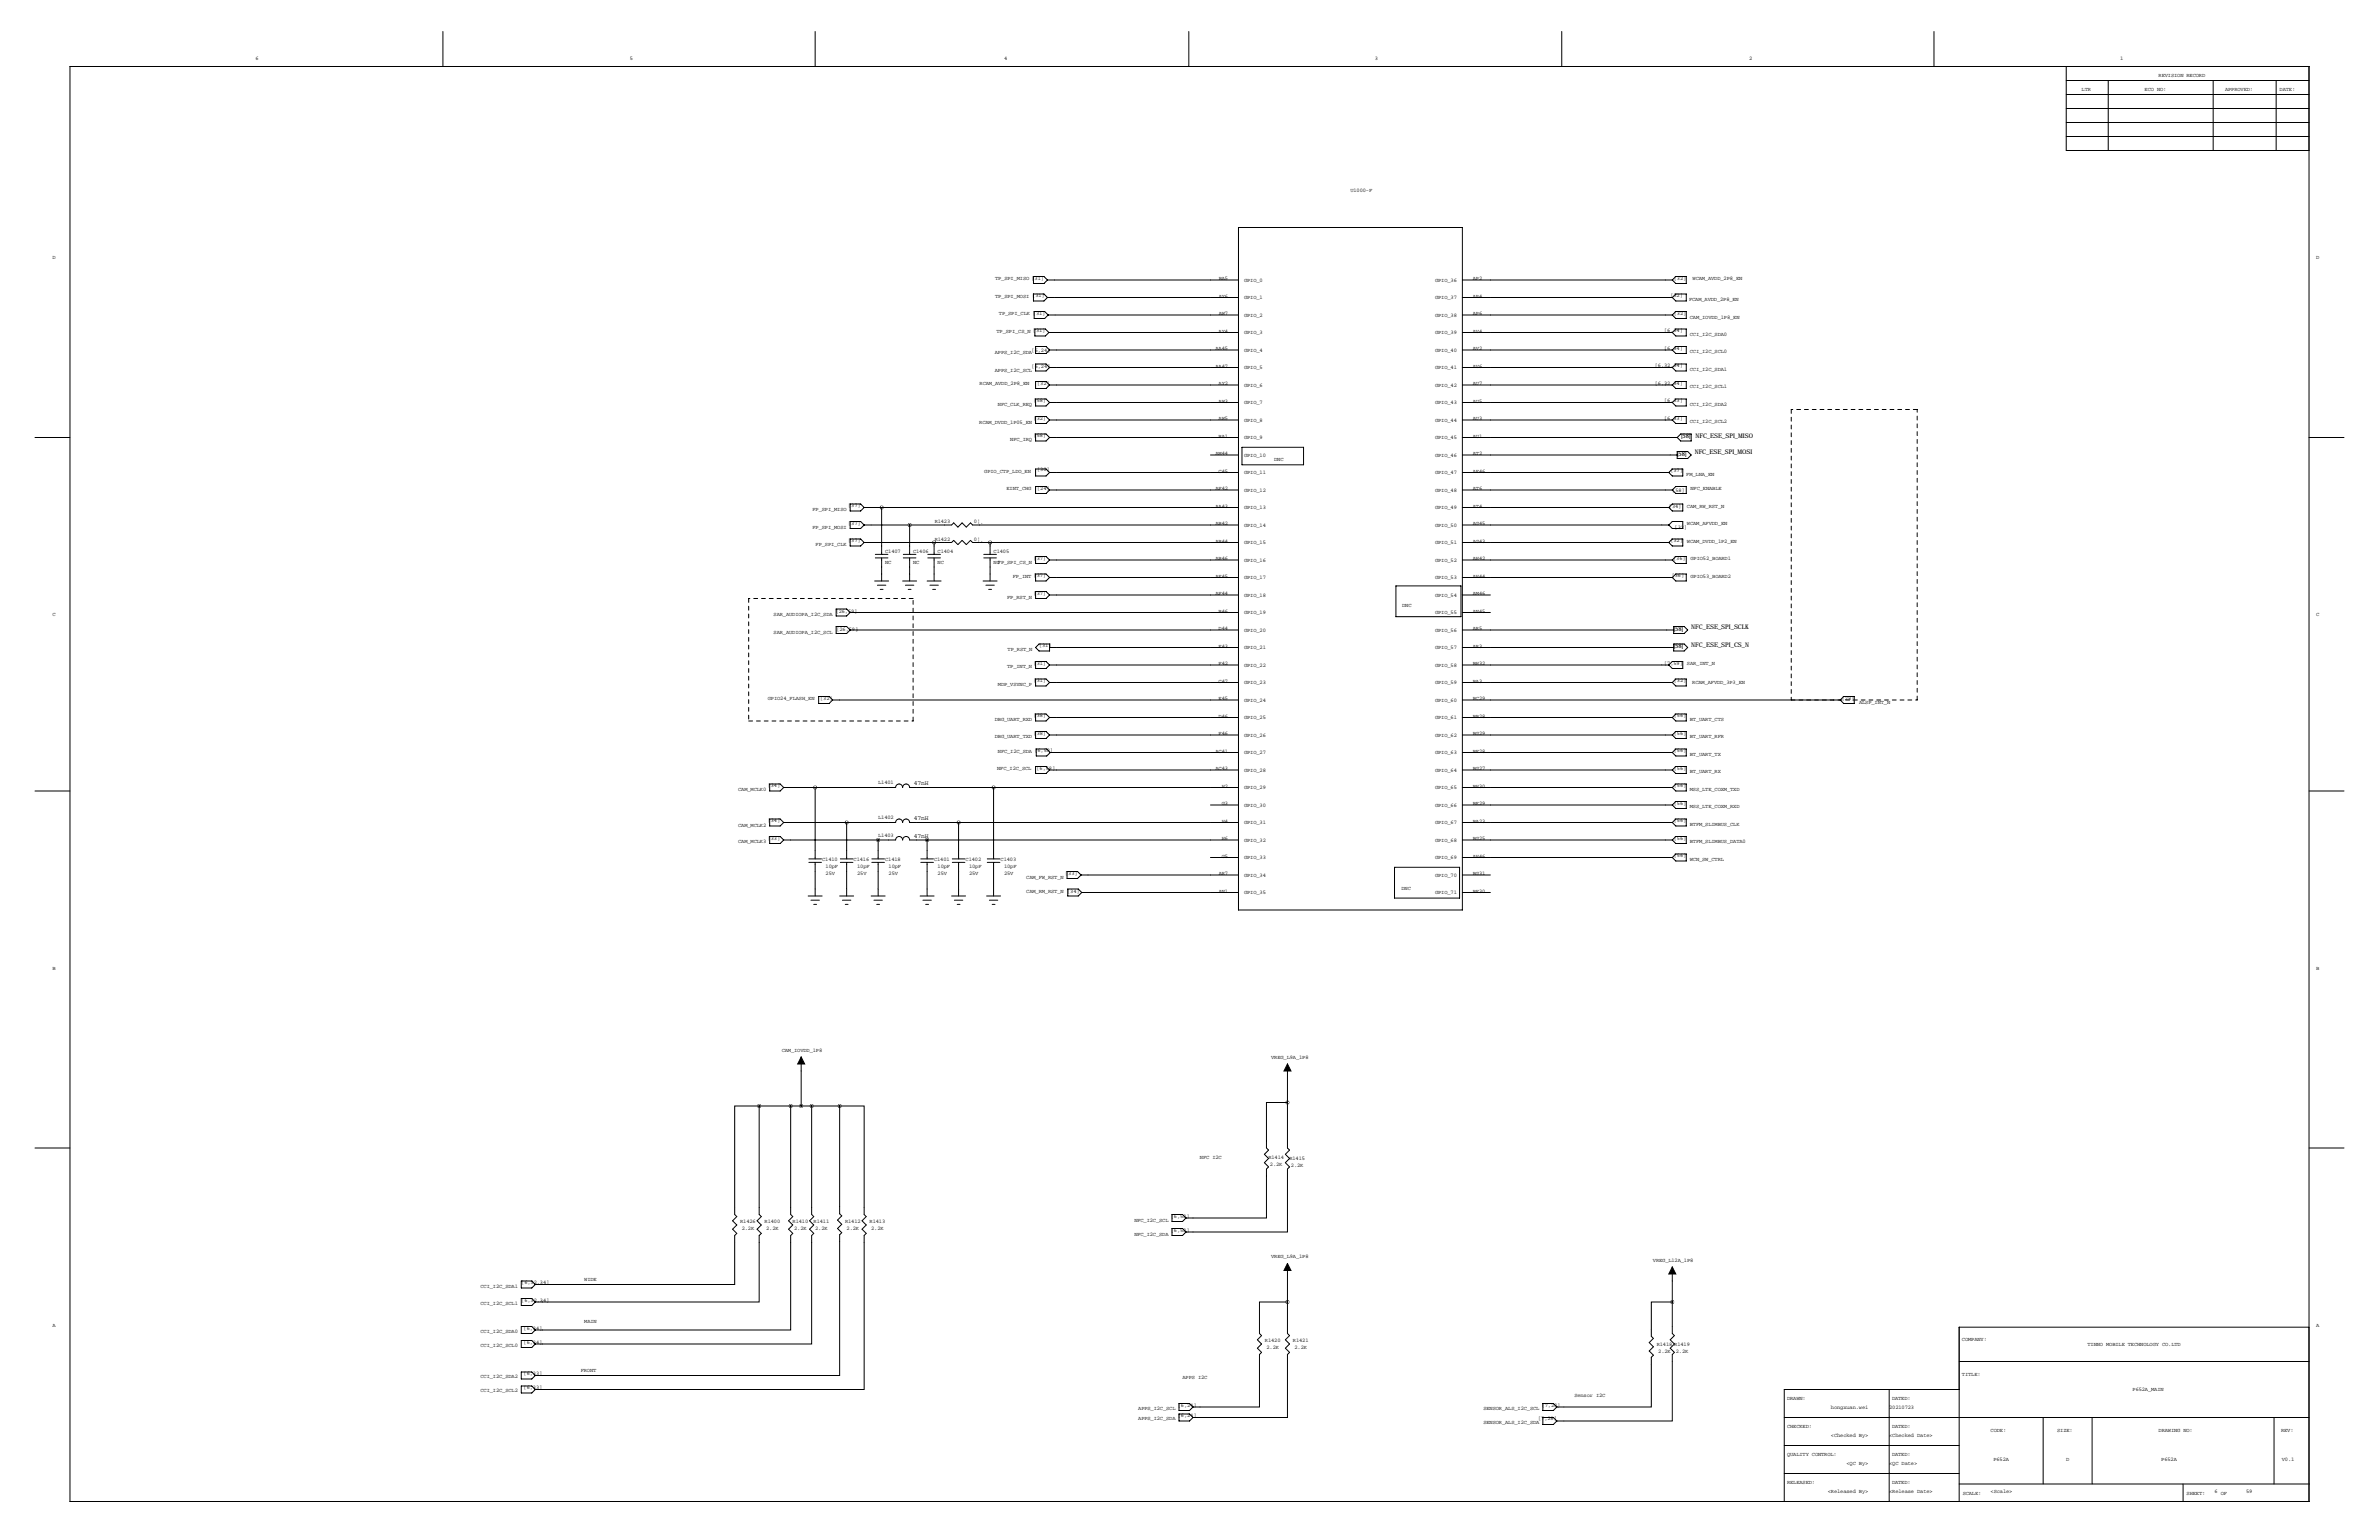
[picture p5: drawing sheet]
<svg xmlns="http://www.w3.org/2000/svg" width="864mm" height="559mm" viewBox="0 0 864 559" stroke-linecap="round" stroke-linejoin="round" font-family="sans-serif">
<defs><g id="words">
<g font-size="2.3">
<text x="610.2" y="158.8">[58]</text>
<text x="615.4" y="158.8">NFC_ESE_SPI_MISO</text>
<text x="608.8" y="165.4">[58]</text>
<text x="615.2" y="164.8">NFC_ESE_SPI_MOSI</text>
<text x="607.6" y="228.9">[58]</text>
<text x="613.9" y="228.3">NFC_ESE_SPI_SCLK</text>
<text x="607.6" y="235.2">[58]</text>
<text x="613.9" y="234.7">NFC_ESE_SPI_CS_N</text>
<text x="331.7" y="285">47nH</text>
<text x="331.7" y="297.7">47nH</text>
<text x="331.7" y="304">47nH</text>
</g>
<g font-size="2">
<text x="92.7" y="21.6">6</text>
<text x="228.6" y="21.6">5</text>
<text x="364.5" y="21.6">4</text>
<text x="499.1" y="21.6">3</text>
<text x="635" y="21.6">2</text>
<text x="769.6" y="21.6">1</text>
<text x="783.6" y="27.9">REVISION RECORD</text>
<text x="755.6" y="33">LTR</text>
<text x="778.5" y="33">ECO NO:</text>
<text x="807.7" y="33">APPROVED:</text>
<text x="827.5" y="33">DATE:</text>
<text x="490.2" y="69.8">U1000-F</text>
<text x="19" y="94">D</text>
<text x="840.7" y="94">D</text>
<text x="361.2" y="101.6">TP_SPI_MISO [31]</text>
<text x="442.4" y="101.6">BA5</text>
<text x="534.7" y="101.6">AP2</text>
<text x="607.6" y="101.4">[32]</text>
<text x="614.4" y="101.4">WCAM_AVDD_2P8_EN</text>
<text x="361.2" y="108">TP_SPI_MOSI [31]</text>
<text x="442.4" y="107.9">AY6</text>
<text x="451.6" y="102.2">GPIO_0</text>
<text x="520.9" y="102.2">GPIO_36</text>
<text x="534.7" y="107.9">AP4</text>
<text x="606.4" y="107.8">[32]</text>
<text x="451.6" y="108.5">GPIO_1</text>
<text x="520.9" y="108.5">GPIO_37</text>
<text x="613.1" y="109.2">FCAM_AVDD_2P8_EN</text>
<text x="362.6" y="114.3">TP_SPI_CLK [31]</text>
<text x="442.4" y="114.3">AW7</text>
<text x="451.6" y="114.9">GPIO_2</text>
<text x="520.9" y="114.9">GPIO_38</text>
<text x="534.7" y="114.3">AP6</text>
<text x="607.6" y="114.1">[32]</text>
<text x="613.4" y="115.6">CAM_IOVDD_1P8_EN</text>
<text x="361.7" y="120.7">TP_SPI_CS_N [31]</text>
<text x="442.4" y="120.6">AY4</text>
<text x="451.6" y="121.2">GPIO_3</text>
<text x="520.9" y="121.2">GPIO_39</text>
<text x="534.7" y="120.6">AV4</text>
<text x="604.1" y="120.5">[6,34]</text>
<text x="613.4" y="121.9">CCI_I2C_SDA0</text>
<text x="361.1" y="128.5">APPS_I2C_SDA</text>
<text x="374.5" y="127.6">[6,24]</text>
<text x="441.3" y="127">AA45</text>
<text x="451.6" y="127.6">GPIO_4</text>
<text x="520.9" y="127.6">GPIO_40</text>
<text x="534.7" y="127">AV2</text>
<text x="604.1" y="126.8">[6,34]</text>
<text x="613.4" y="128.3">CCI_I2C_SCL0</text>
<text x="361.1" y="134.9">APPS_I2C_SCL</text>
<text x="374.5" y="133.4">[6,24]</text>
<text x="441.3" y="133.3">AA47</text>
<text x="451.6" y="133.9">GPIO_5</text>
<text x="520.9" y="133.9">GPIO_41</text>
<text x="534.7" y="133.3">AV6</text>
<text x="600.7" y="133.2">[6,32,34]</text>
<text x="613.4" y="134.6">CCI_I2C_SDA1</text>
<text x="355.6" y="139.5">RCAM_AVDD_2P8_EN</text>
<text x="376.5" y="139.5">[32]</text>
<text x="442.4" y="139.7">AY2</text>
<text x="451.6" y="140.3">GPIO_6</text>
<text x="520.9" y="140.3">GPIO_42</text>
<text x="534.7" y="139.7">AU7</text>
<text x="600.7" y="139.5">[6,32,34]</text>
<text x="613.4" y="141">CCI_I2C_SCL1</text>
<text x="362.2" y="147.3">NFC_CLK_REQ</text>
<text x="375.2" y="145.9">[58]</text>
<text x="442.4" y="146.1">AW3</text>
<text x="451.6" y="146.6">GPIO_7</text>
<text x="520.9" y="146.6">GPIO_43</text>
<text x="534.7" y="146.1">AU5</text>
<text x="604.1" y="145.9">[6,33]</text>
<text x="613.4" y="147.3">CCI_I2C_SDA2</text>
<text x="355.5" y="153.7">RCAM_DVDD_1P05_EN</text>
<text x="375.2" y="152.2">[32]</text>
<text x="442.4" y="152.4">AW5</text>
<text x="451.6" y="153">GPIO_8</text>
<text x="520.9" y="153">GPIO_44</text>
<text x="534.7" y="152.4">AU3</text>
<text x="604.1" y="152.2">[6,33]</text>
<text x="613.4" y="153.7">CCI_I2C_SCL2</text>
<text x="366.8" y="160">NFC_IRQ</text>
<text x="375.2" y="158.6">[58]</text>
<text x="442.4" y="158.8">BA1</text>
<text x="451.6" y="159.3">GPIO_9</text>
<text x="520.9" y="159.3">GPIO_45</text>
<text x="534.7" y="158.8">AU1</text>
<text x="441.3" y="165.1">AM44</text>
<text x="451.6" y="165.7">GPIO_10</text>
<text x="462.5" y="167.1">DNC</text>
<text x="520.9" y="165.7">GPIO_46</text>
<text x="534.7" y="165.1">AT2</text>
<text x="357.3" y="171.7">GPIO_CTP_LDO_EN</text>
<text x="376.5" y="171">[30]</text>
<text x="442.4" y="171.4">C45</text>
<text x="451.6" y="172">GPIO_11</text>
<text x="520.9" y="172">GPIO_47</text>
<text x="534.7" y="171.4">AF46</text>
<text x="606.4" y="171.3">[37]</text>
<text x="612.2" y="172.7">FM_LNA_EN</text>
<text x="365.4" y="177.8">EINT_CHG</text>
<text x="376.5" y="177.6">[24]</text>
<text x="441.3" y="177.8">AF42</text>
<text x="451.6" y="178.4">GPIO_12</text>
<text x="520.9" y="178.4">GPIO_48</text>
<text x="534.7" y="177.8">AT6</text>
<text x="607.1" y="178.6">[58]</text>
<text x="613.7" y="177.8">NFC_ENABLE</text>
<text x="294.9" y="185.4">FP_SPI_MISO</text>
<text x="307.9" y="184">[37]</text>
<text x="441.3" y="184.1">AA43</text>
<text x="451.6" y="184.7">GPIO_13</text>
<text x="520.9" y="184.7">GPIO_49</text>
<text x="534.7" y="184.1">AT4</text>
<text x="605.9" y="184.2">[34]</text>
<text x="612.4" y="184.2">CAM_RW_RST_N</text>
<text x="294.9" y="191.8">FP_SPI_MOSI</text>
<text x="307.9" y="190.3">[37]</text>
<text x="339.3" y="189.8">R1423</text>
<text x="353.6" y="189.8">0¦¸</text>
<text x="441.3" y="190.5">AB42</text>
<text x="451.6" y="191.1">GPIO_14</text>
<text x="520.9" y="191.1">GPIO_50</text>
<text x="534.7" y="190.5">AG45</text>
<text x="612.4" y="190.5">WCAM_AFVDD_EN</text>
<text x="307.9" y="196.7">[37]</text>
<text x="339.3" y="196.1">R1422</text>
<text x="353.6" y="196.1">0¦¸</text>
<text x="441.3" y="196.8">AB44</text>
<text x="451.6" y="197.4">GPIO_15</text>
<text x="520.9" y="197.4">GPIO_51</text>
<text x="534.7" y="196.8">AG43</text>
<text x="606.4" y="196.7">[32]</text>
<text x="607.9" y="192.1">[32]</text>
<text x="612.4" y="196.9">WCAM_DVDD_1P2_EN</text>
<text x="296.1" y="198.1">FP_SPI_CLK</text>
<text x="321.3" y="200.7">C1407</text>
<text x="331.5" y="200.7">C1406</text>
<text x="340.4" y="200.7">C1404</text>
<text x="360.7" y="200.7">C1405</text>
<text x="375.2" y="203">[37]</text>
<text x="441.3" y="203.2">AB46</text>
<text x="451.6" y="203.8">GPIO_16</text>
<text x="520.9" y="203.8">GPIO_52</text>
<text x="534.7" y="203.2">AH42</text>
<text x="607.4" y="203.3">[36]</text>
<text x="613.7" y="203.2">GPIO52_BOARD1</text>
<text x="321.3" y="204.5">NC</text>
<text x="331.5" y="204.5">NC</text>
<text x="340.4" y="204.5">NC</text>
<text x="360.7" y="204.5">NCFP_SPI_CS_N</text>
<text x="367.6" y="209.6">FP_INT [37]</text>
<text x="441.3" y="209.6">AE45</text>
<text x="534.7" y="209.6">AH44</text>
<text x="606.9" y="209.4">[36]</text>
<text x="613.7" y="209.6">GPIO53_BOARD2</text>
<text x="375.2" y="215.7">[37]</text>
<text x="441.3" y="215.9">AF44</text>
<text x="451.6" y="210.1">GPIO_17</text>
<text x="520.9" y="210.1">GPIO_53</text>
<text x="534.7" y="215.9">AM46</text>
<text x="365.6" y="217.2">FP_RST_N</text>
<text x="451.6" y="216.5">GPIO_18</text>
<text x="509" y="220.2">DNC</text>
<text x="520.9" y="216.5">GPIO_54</text>
<text x="19" y="223.5">C</text>
<text x="280.8" y="223.5">SAR_AUDIOPA_I2C_SDA</text>
<text x="303.4" y="222.3">[26,59]</text>
<text x="442.4" y="222.2">B46</text>
<text x="451.6" y="222.8">GPIO_19</text>
<text x="520.9" y="222.8">GPIO_55</text>
<text x="534.7" y="222.2">AN45</text>
<text x="840.7" y="223.5">C</text>
<text x="280.8" y="229.9">SAR_AUDIOPA_I2C_SCL</text>
<text x="303.6" y="228.9">[26,59]</text>
<text x="442.4" y="228.6">D44</text>
<text x="451.6" y="229.2">GPIO_20</text>
<text x="520.9" y="229.2">GPIO_56</text>
<text x="534.7" y="228.6">AR5</text>
<text x="365.8" y="236.2">TP_RST_N</text>
<text x="377.2" y="234.8">[31]</text>
<text x="442.4" y="234.9">E43</text>
<text x="451.6" y="235.5">GPIO_21</text>
<text x="520.9" y="235.5">GPIO_57</text>
<text x="534.7" y="234.9">AR3</text>
<text x="365.6" y="242.6">TP_INT_N</text>
<text x="375.2" y="241.1">[31]</text>
<text x="442.4" y="241.3">F42</text>
<text x="451.6" y="241.9">GPIO_22</text>
<text x="520.9" y="241.9">GPIO_58</text>
<text x="534.7" y="241.3">BH32</text>
<text x="604.1" y="241.1">[7,59]</text>
<text x="612.4" y="241.3">SAR_INT_N</text>
<text x="362.2" y="248.9">MDP_VSYNC_P</text>
<text x="375.2" y="247.5">[31]</text>
<text x="442.4" y="247.6">C47</text>
<text x="451.6" y="248.2">GPIO_23</text>
<text x="520.9" y="248.2">GPIO_59</text>
<text x="534.7" y="247.6">BA3</text>
<text x="607.6" y="247.5">[32]</text>
<text x="614.3" y="248.2">RCAM_AFVDD_3P3_EN</text>
<text x="278.7" y="254">GPIO24_FLASH_EN</text>
<text x="297.7" y="253.8">[32]</text>
<text x="442.4" y="254">E45</text>
<text x="451.6" y="254.6">GPIO_24</text>
<text x="520.9" y="254.6">GPIO_60</text>
<text x="534.7" y="254">BC29</text>
<text x="668.6" y="253.8">[28]</text>
<text x="674.9" y="255.3">ALSP_INT_N</text>
<text x="361.1" y="261.6">DBG_UART_RXD</text>
<text x="375.2" y="260.2">[38]</text>
<text x="442.4" y="260.3">D46</text>
<text x="451.6" y="260.9">GPIO_25</text>
<text x="520.9" y="260.9">GPIO_61</text>
<text x="534.7" y="260.3">BB28</text>
<text x="607.6" y="260.2">[56]</text>
<text x="613.4" y="261.6">BT_UART_CTS</text>
<text x="361.1" y="268">DBG_UART_TXD</text>
<text x="375.2" y="266.5">[38]</text>
<text x="442.4" y="266.7">F46</text>
<text x="451.6" y="267.3">GPIO_26</text>
<text x="520.9" y="267.3">GPIO_62</text>
<text x="534.7" y="266.7">BG29</text>
<text x="607.6" y="266.5">[56]</text>
<text x="613.4" y="268">BT_UART_RFR</text>
<text x="362.2" y="273.1">NFC_I2C_SDA [6,58]</text>
<text x="441.3" y="273">AC41</text>
<text x="451.6" y="273.6">GPIO_27</text>
<text x="520.9" y="273.6">GPIO_63</text>
<text x="534.7" y="273">BF28</text>
<text x="607.6" y="272.9">[56]</text>
<text x="613.4" y="274.3">BT_UART_TX</text>
<text x="362" y="279.4">NFC_I2C_SCL</text>
<text x="376.3" y="279.2">[6,58]</text>
<text x="441.3" y="279.4">AC43</text>
<text x="451.6" y="280">GPIO_28</text>
<text x="520.9" y="280">GPIO_64</text>
<text x="534.7" y="279.4">BG27</text>
<text x="607.6" y="279.2">[56]</text>
<text x="613.4" y="280.7">BT_UART_RX</text>
<text x="268" y="287">CAM_MCLK0</text>
<text x="278.7" y="285.6">[34]</text>
<text x="318.8" y="284.5">L1401</text>
<text x="443.5" y="285.8">H2</text>
<text x="451.6" y="286.3">GPIO_29</text>
<text x="520.9" y="286.3">GPIO_65</text>
<text x="534.7" y="285.8">BH30</text>
<text x="607.6" y="285.6">[56]</text>
<text x="613.4" y="287">MSS_LTE_COXM_TXD</text>
<text x="443.5" y="292.1">G3</text>
<text x="451.6" y="292.7">GPIO_30</text>
<text x="520.9" y="292.7">GPIO_66</text>
<text x="534.7" y="292.1">BE29</text>
<text x="607.6" y="291.9">[56]</text>
<text x="613.4" y="293.4">MSS_LTE_COXM_RXD</text>
<text x="268" y="300">CAM_MCLK2</text>
<text x="278.7" y="298.3">[34]</text>
<text x="318.8" y="297.2">L1402</text>
<text x="443.5" y="298.4">H4</text>
<text x="451.6" y="299">GPIO_31</text>
<text x="520.9" y="299">GPIO_67</text>
<text x="534.7" y="298.4">BA23</text>
<text x="607.6" y="298.3">[56]</text>
<text x="613.4" y="299.7">BTFM_SLIMBUS_CLK</text>
<text x="278.7" y="304.6">[33]</text>
<text x="318.8" y="303.5">L1403</text>
<text x="443.5" y="304.8">H6</text>
<text x="451.6" y="305.4">GPIO_32</text>
<text x="520.9" y="305.4">GPIO_68</text>
<text x="534.7" y="304.8">BG25</text>
<text x="607.6" y="304.6">[56]</text>
<text x="268" y="306.1">CAM_MCLK3</text>
<text x="443.5" y="311.1">G5</text>
<text x="451.6" y="311.7">GPIO_33</text>
<text x="520.9" y="311.7">GPIO_69</text>
<text x="534.7" y="311.1">AH46</text>
<text x="607.6" y="311">[56]</text>
<text x="613.4" y="306.1">BTFM_SLIMBUS_DATA0</text>
<text x="298.4" y="312.4">C1410</text>
<text x="299.7" y="317.5">25V</text>
<text x="299.7" y="315">10pF</text>
<text x="309.9" y="312.4">C1416</text>
<text x="311.1" y="317.5">25V</text>
<text x="311.1" y="315">10pF</text>
<text x="321.3" y="312.4">C1418</text>
<text x="322.6" y="317.5">25V</text>
<text x="322.6" y="315">10pF</text>
<text x="339.1" y="312.4">C1401</text>
<text x="340.4" y="317.5">25V</text>
<text x="340.4" y="315">10pF</text>
<text x="350.5" y="312.4">C1402</text>
<text x="351.8" y="317.5">25V</text>
<text x="351.8" y="315">10pF</text>
<text x="363.2" y="312.4">C1403</text>
<text x="364.5" y="317.5">25V</text>
<text x="364.5" y="315">10pF</text>
<text x="386.6" y="317.6">[33]</text>
<text x="442.4" y="317.5">AR7</text>
<text x="534.7" y="317.5">BG31</text>
<text x="613.4" y="312.4">WCN_SW_CTRL</text>
<text x="372.6" y="319">CAM_FW_RST_N</text>
<text x="372.6" y="323.9">CAM_RM_RST_N [34]</text>
<text x="442.4" y="323.8">AN1</text>
<text x="451.6" y="318.1">GPIO_34</text>
<text x="508.8" y="323.1">DNC</text>
<text x="520.9" y="318.1">GPIO_70</text>
<text x="534.7" y="323.8">BF30</text>
<text x="451.6" y="324.4">GPIO_35</text>
<text x="520.9" y="324.4">GPIO_71</text>
<text x="19" y="351.8">B</text>
<text x="840.7" y="351.8">B</text>
<text x="283.8" y="381.6">CAM_IOVDD_1P8</text>
<text x="461.5" y="384.1">VREG_L9A_1P8</text>
<text x="435.6" y="420.4">NFC I2C</text>
<text x="460.5" y="420.7">R1414</text>
<text x="461" y="423.2">2.2K</text>
<text x="468.1" y="420.9">R1415</text>
<text x="468.6" y="423.5">2.2K</text>
<text x="268.7" y="443.8">R1426</text>
<text x="277.6" y="443.8">R1400</text>
<text x="287.7" y="443.8">R1410</text>
<text x="295.4" y="443.8">R1411</text>
<text x="306.8" y="443.8">R1412</text>
<text x="315.7" y="443.8">R1413</text>
<text x="411.8" y="443.2">NFC_I2C_SCL</text>
<text x="425" y="441.8">[6,58]</text>
<text x="269.2" y="446.3">2.2K</text>
<text x="278.1" y="446.3">2.2K</text>
<text x="288.3" y="446.3">2.2K</text>
<text x="295.9" y="446.3">2.2K</text>
<text x="307.3" y="446.3">2.2K</text>
<text x="316.2" y="446.3">2.2K</text>
<text x="411.8" y="448.3">NFC_I2C_SDA</text>
<text x="425" y="446.9">[6,58]</text>
<text x="461.5" y="456.5">VREG_L9A_1P8</text>
<text x="600" y="457.8">VREG_L12A_1P8</text>
<text x="174.4" y="467.4">CCI_I2C_SDA1</text>
<text x="189.2" y="465.9">[6,32,34]</text>
<text x="212.1" y="464.8">WIDE</text>
<text x="174.4" y="473.5">CCI_I2C_SCL1</text>
<text x="189.2" y="472.3">[6,32,34]</text>
<text x="19" y="481.3">A</text>
<text x="174.4" y="483.9">CCI_I2C_SDA0</text>
<text x="190.1" y="482.4">[6,34]</text>
<text x="212.1" y="480.1">MAIN</text>
<text x="840.7" y="481.3">A</text>
<text x="174.4" y="488.7">CCI_I2C_SCL0</text>
<text x="190.1" y="487.5">[6,34]</text>
<text x="459.2" y="487">R1420</text>
<text x="459.7" y="489.5">2.2K</text>
<text x="469.3" y="487">R1421</text>
<text x="469.9" y="489.5">2.2K</text>
<text x="601.4" y="488.2">R1418 R1419</text>
<text x="602" y="490.8">2.2K</text>
<text x="608.3" y="490.8">2.2K</text>
<text x="712.2" y="486.4">COMPANY:</text>
<text x="757.8" y="488.2">TINNO MOBILE TECHNOLOGY CO.LTD</text>
<text x="210.8" y="497.8">FRONT</text>
<text x="174.4" y="500.1">CCI_I2C_SDA2</text>
<text x="190.1" y="498.9">[6,33]</text>
<text x="429.3" y="500.4">APPS I2C</text>
<text x="712.2" y="499.1">TITLE:</text>
<text x="174.4" y="505.2">CCI_I2C_SCL2</text>
<text x="190.1" y="504">[6,33]</text>
<text x="571.5" y="506.7">Sensor I2C</text>
<text x="648.7" y="508">DRAWN:</text>
<text x="686.8" y="508">DATED:</text>
<text x="774.1" y="504.7">P652A_MAIN</text>
<text x="413.2" y="511.6">APPS_I2C_SCL</text>
<text x="413.2" y="515.4">APPS_I2C_SDA</text>
<text x="427.6" y="510.4">[6,24]</text>
<text x="427.6" y="514.2">[6,24]</text>
<text x="538.5" y="511.6">SENSOR_ALS_I2C_SCL</text>
<text x="558.4" y="515.2">[7,28]</text>
<text x="559.7" y="510.4">[7,28]</text>
<text x="664.7" y="511.1">hongxuan.wei</text>
<text x="685.8" y="511.1">20210723</text>
<text x="538.5" y="516.6">SENSOR_ALS_I2C_SDA</text>
<text x="648.7" y="518.2">CHECKED:</text>
<text x="664.7" y="521.3">&lt;Checked By&gt;</text>
<text x="685.8" y="521.3">&lt;Checked Date&gt;</text>
<text x="686.8" y="518.2">DATED:</text>
<text x="722.6" y="519.4">CODE:</text>
<text x="746.8" y="519.4">SIZE:</text>
<text x="783.6" y="519.4">DRAWING NO:</text>
<text x="828" y="519.4">REV:</text>
<text x="648.7" y="528.3">QUALITY CONTROL:</text>
<text x="670.3" y="531.4">&lt;QC By&gt;</text>
<text x="685.8" y="531.4">&lt;QC Date&gt;</text>
<text x="686.8" y="528.3">DATED:</text>
<text x="723.6" y="530.1">P652A</text>
<text x="750" y="530.1">D</text>
<text x="784.6" y="530.1">P652A</text>
<text x="828.3" y="530.1">V0.1</text>
<text x="648.7" y="538.5">RELEASED:</text>
<text x="686.8" y="538.5">DATED:</text>
<text x="663.5" y="541.6">&lt;Released By&gt;</text>
<text x="685.8" y="541.6">&lt;Release Date&gt;</text>
<text x="712.5" y="542.3">SCALE:</text>
<text x="722.6" y="541.6">&lt;Scale&gt;</text>
<text x="793.7" y="542.3">SHEET:</text>
<text x="803.9" y="541.6">6</text>
<text x="806.2" y="542.3">OF</text>
<text x="815.3" y="541.6">59</text>
</g>
</g></defs>
<g fill="none" stroke="#000" stroke-width=".36">
<path d="M160.8 11.4v12.7M295.9 11.4v12.7M431.5 11.4v12.7M566.9 11.4v12.7M702.1 11.4v12.7M25.4 24.1h812.8v520.7h-812.8zM750.1 39.4h88.1M750.1 34.3h88.1M750.1 29.2h88.1M750.1 24.1v30.5h88.1M765.3 29.2v25.4M803.4 29.2v25.4"/>
<path d="M826.3 29.2v25.4M750.1 49.5h88.1M750.1 44.5h88.1M449.6 82.6h81.3v247.6h-81.3zM375.2 100.3h3.8l1.2 1.3-1.2 1.3h-3.8zM375.2 106.7h3.8l1.2 1.2-1.2 1.3h-3.8zM375.4 113h3.8l1.3 1.3-1.3 1.3h-3.8zM375.7 119.4h3.8l1.2 1.2-1.2 1.3h-3.8zM380.2 101.6h69.4M380.2 107.9h69.4M380.5 114.3h69.1M530.9 101.6h76.2"/>
<path d="M530.9 107.9h76.2M530.9 114.3h76.2M607.1 101.6l1.2-1.3h3.8v2.6h-3.8zM607.1 107.9l1.2-1.2h3.8v2.5h-3.8zM607.1 114.3l1.2-1.3h3.8v2.6h-3.8zM375.9 125.7h3.8l1.3 1.3-1.3 1.3h-3.8zM375.9 132.1h3.8l1.3 1.2-1.3 1.3h-3.8zM375.9 138.4h3.8l1.3 1.3-1.3 1.3h-3.8zM380.7 120.6h68.9M381 127h68.6M381 133.3h68.6M381 139.7h68.6"/>
<path d="M530.9 120.6h76.2M530.9 127h76.2M530.9 133.3h76.2M530.9 139.7h76.2M607.1 127l1.2-1.3h3.8v2.6h-3.8zM607.1 133.3l1.2-1.2h3.8v2.5h-3.8zM607.1 120.6l1.2-1.2h3.8v2.5h-3.8zM607.1 139.7l1.2-1.3h3.8v2.6h-3.8zM12.7 158.8h12.7M375.9 144.8h3.8l1.3 1.3-1.3 1.2h-3.8zM375.9 151.1h3.8l1.3 1.3-1.3 1.3h-3.8zM375.9 157.5h3.8l1.3 1.3-1.3 1.2h-3.8z"/>
<path d="M381 158.8h68.6M381 146.1h68.6M381 152.4h68.6M530.9 158.8h77.9M530.9 146.1h76.2M530.9 152.4h76.2M607.1 146.1l1.2-1.3h3.8v2.5h-3.8zM607.1 152.4l1.2-1.3h3.8v2.6h-3.8zM608.8 158.8l1.3-1.3h3.8v2.5h-3.8zM838.2 158.8h12.7M375.9 170.2h3.8l1.3 1.2-1.3 1.3h-3.8zM375.9 176.5h3.8l1.3 1.3-1.3 1.3h-3.8z"/>
<path d="M381 171.4h68.6M381 177.8h68.6M439.4 165.1h10.2M450.8 162.3h22.4v6.4h-22.4zM530.9 165.1h77.9M530.9 171.4h74.9M530.9 177.8h76.2M605.8 171.4l1.3-1.2h3.8v2.5h-3.8zM607.1 177.8l1.2-1.3h3.8v2.6h-3.8zM608.8 163.8h3.8l1.3 1.3-1.3 1.3h-3.8zM308.6 182.9h3.8l1.3 1.2-1.3 1.3h-3.8zM308.6 189.2h3.8l1.3 1.3-1.3 1.3h-3.8z"/>
<path d="M308.6 195.6h3.8l1.3 1.2-1.3 1.3h-3.8zM313.7 184.1h135.9M313.7 190.5h31.7l.8-.8 1.5 1.6 1.5-1.6 1.6 1.6 1.5-1.6 .8 .8h96.5M313.7 196.8h31.7l.8-.7 1.5 1.5 1.5-1.5 1.6 1.5 1.5-1.5 .8 .7h96.5M320 184.2v17M330.2 190.5v10.7M339.1 196.9v4.3M359.4 196.9v4.3M530.9 184.1h74.9M530.9 190.5h74.9M530.9 196.8h74.9M605.8 184.1l1.3-1.2h3.8v2.5h-3.8z"/>
<path d="M605.8 190.5l1.3-1.3h3.8v2.6h-3.8zM605.8 196.8l1.3-1.2h3.8v2.5h-3.8zM317.5 210.8h5.1M317.8 202.4h4.5M317.8 201.2h4.5M318.5 212.3h3.1M319.5 213.9h1M320 202.4v8.4M327.7 210.8h5M327.9 202.4h4.6M327.9 201.2h4.6M328.7 212.3h3"/>
<path d="M329.7 213.9h1M330.2 202.4v8.4M336.5 210.8h5.1M336.8 202.4h4.6M336.8 201.2h4.6M337.6 212.3h3M338.6 213.9h1M339.1 202.4v8.4M356.9 210.8h5M357.1 202.4h4.6M357.1 201.2h4.6M357.9 212.3h3"/>
<path d="M358.9 213.9h1M359.4 202.4v8.4M375.9 201.9h3.8l1.3 1.3-1.3 1.3h-3.8zM375.9 208.3h3.8l1.3 1.3-1.3 1.2h-3.8zM375.9 214.6h3.8l1.3 1.3-1.3 1.3h-3.8zM381 203.2h68.6M381 209.6h68.6M381 215.9h68.6M506.7 212.6h23.7v11.2h-23.7zM530.9 203.2h76.2M530.9 209.6h76.2M530.9 215.9h10.1"/>
<path d="M607.1 203.2l1.2-1.3h3.8v2.6h-3.8zM607.1 209.6l1.2-1.3h3.8v2.5h-3.8zM303.5 227.3h3.8l1.3 1.3-1.3 1.3h-3.8zM303.5 221h3.8l1.3 1.2-1.3 1.3h-3.8zM308.6 222.2h141M308.6 228.6h141M375.9 234.9l1.3-1.2h3.8v2.5h-3.8zM381 234.9h68.6M530.9 222.2h10.1M530.9 228.6h76.7M530.9 234.9h76.7M607.6 233.7h3.8l1.2 1.2-1.2 1.3h-3.8z"/>
<path d="M607.6 227.3h3.8l1.2 1.3-1.2 1.3h-3.8zM297.2 252.7h3.8l1.3 1.3-1.3 1.3h-3.8zM302.3 254h147.3M375.9 240h3.8l1.3 1.3-1.3 1.3h-3.8zM375.9 246.4h3.8l1.3 1.2-1.3 1.3h-3.8zM375.9 259.1h3.8l1.3 1.2-1.3 1.3h-3.8zM381 241.3h68.6M381 247.6h68.6M530.9 241.3h74.9M530.9 247.6h76.2M530.9 254h137.1M605.8 241.3l1.3-1.3h3.8v2.6h-3.8z"/>
<path d="M607.1 247.6l1.2-1.2h3.8v2.5h-3.8zM668 254l1.3-1.3h3.8v2.6h-3.8zM375.9 265.4h3.8l1.3 1.3-1.3 1.3h-3.8zM375.9 278.1h3.8l1.3 1.3-1.3 1.3h-3.8zM376.2 271.8h3.8l1.3 1.2-1.3 1.3h-3.8zM381 260.3h68.6M381 266.7h68.6M381 279.4h68.6M381.3 273h68.3M530.9 260.3h76.2M530.9 266.7h76.2M530.9 273h76.2"/>
<path d="M530.9 279.4h76.2M607.1 260.3l1.2-1.2h3.8v2.5h-3.8zM607.1 266.7l1.2-1.3h3.8v2.6h-3.8zM607.1 273l1.2-1.2h3.8v2.5h-3.8zM607.1 279.4l1.2-1.3h3.8v2.6h-3.8zM12.7 287h12.7M279.4 284.5h3.8l1.3 1.3-1.3 1.2h-3.8zM279.4 297.2h3.8l1.3 1.2-1.3 1.3h-3.8zM284.5 285.8h40.6a1.27 1.27 0 0 1 1.3-1.3 1.27 1.27 0 0 1 1.3 1.3 1.27 1.27 0 0 1 1.2-1.3 1.27 1.27 0 0 1 1.3 1.3h119.4M284.5 298.4l40.6 .1a1.27 1.27 0 0 1 1.3-1.3 1.27 1.27 0 0 1 1.3 1.2 1.27 1.27 0 0 1 1.2-1.2 1.27 1.27 0 0 1 1.3 1.2h119.4M295.9 285.8v25.9M307.3 298.4v13.3"/>
<path d="M348 298.4v13.3M360.7 285.8v25.9M439.4 292.1h10.2M530.9 285.8h76.2M530.9 292.1h76.2M530.9 298.4h76.2M607.1 285.8l1.2-1.3h3.8v2.5h-3.8zM607.1 298.4l1.2-1.2h3.8v2.5h-3.8zM607.1 292.1l1.2-1.3h3.8v2.6h-3.8zM838.2 287h12.7M279.4 303.5h3.8l1.3 1.3-1.3 1.3h-3.8zM284.5 304.8h40.6a1.27 1.27 0 0 1 1.3-1.3 1.27 1.27 0 0 1 1.3 1.3 1.27 1.27 0 0 1 1.2-1.3 1.27 1.27 0 0 1 1.3 1.3h119.4"/>
<path d="M293.6 312.9h4.6M293.6 311.7h4.6M295.9 312.9v12.2M305.1 312.9h4.5M305.1 311.7h4.5M307.3 312.9v12.2M316.5 312.9h4.6M316.5 311.7h4.6M318.8 312.9v12.2M318.8 304.8v6.9M334.3 312.9h4.5M334.3 311.7h4.5"/>
<path d="M336.5 312.9v12.2M336.6 304.8l-.1 6.9M345.7 312.9h4.6M345.7 311.7h4.6M348 312.9v12.2M358.4 312.9h4.6M358.4 311.7h4.6M360.7 312.9v12.2M387.3 316.2h3.9l1.2 1.3-1.2 1.3h-3.9zM392.4 317.5h57.2M439.4 311.1h10.2M506.2 314.7h23.6v11.2h-23.6z"/>
<path d="M530.9 304.8h76.2M530.9 311.1h76.2M530.9 317.5h10.1M607.1 304.8l1.2-1.3h3.8v2.6h-3.8zM607.1 311.1l1.2-1.2h3.8v2.5h-3.8zM293.4 325.1h5M294.4 326.6h3M295.4 328.2h1M304.8 325.1h5.1M305.8 326.6h3.1M306.8 328.2h1M316.2 325.1h5.1"/>
<path d="M317.2 326.6h3.1M318.3 328.2h1M334 325.1h5.1M335 326.6h3.1M336 328.2h1.1M345.4 325.1h5.1M346.5 326.6h3M347.5 328.2h1M358.1 325.1h5.1M359.2 326.6h3M360.2 328.2h1M387.6 322.6h3.8l1.3 1.2-1.3 1.3h-3.8z"/>
<path d="M392.7 323.8h56.9M530.9 323.8h10.1M290.8 383.5v17.8M467.4 386.1v30.5l.7 .7-1.5 1.5 1.5 1.6-1.5 1.5 1.5 1.5-.7 .8v22.8h-36.9M12.7 416.6h12.7M275.6 401.3v39.4l.8 .8-1.6 1.5 1.6 1.5-1.6 1.5 1.6 1.5-.8 .8v24.1h-81.3M275.6 401.3h-8.9v39.4l.8 .8-1.6 1.5 1.6 1.5-1.6 1.5 1.6 1.5-.8 .8v17.8h-72.4M275.6 401.3h29.2M287 401.3v39.4l.8 .8-1.5 1.5 1.5 1.5-1.5 1.5 1.5 1.5-.8 .8v34.3h-92.7M294.6 401.3v39.4l.8 .8-1.5 1.5 1.5 1.5-1.5 1.5 1.5 1.5-.8 .8v39.4h-100.3M304.8 401.3h8.9v39.4l.8 .8-1.6 1.5 1.6 1.5-1.6 1.5 1.6 1.5-.8 .8v55.9h-119.4M304.8 401.3v39.1l.8 .8-1.6 1.5 1.6 1.5-1.6 1.6 1.6 1.5-.8 .8v51h-110.5"/>
<path d="M467.4 400.1h-7.7v16.5l.8 .7-1.5 1.5 1.5 1.6-1.5 1.5 1.5 1.5-.8 .8v17.8h-29.2M838.2 416.6h12.7M425.4 440.7h3.9l1.2 1.3-1.2 1.2h-3.9zM425.4 445.8h3.9l1.2 1.2-1.2 1.3h-3.9zM467.4 458.5v25.4l.7 .7-1.5 1.6 1.5 1.5-1.5 1.5 1.5 1.5-.7 .8v22.8h-34.3M607.1 459.7v24.2l.7 .7-1.5 1.6 1.5 1.5-1.5 1.5 1.5 1.5-.7 .8v24.1h-42M189.2 464.8h3.8l1.3 1.3-1.3 1.3h-3.8zM189.2 471.2h3.8l1.3 1.2-1.3 1.3h-3.8zM467.4 472.4h-10.2v11.5l.8 .7-1.6 1.6 1.6 1.5-1.6 1.5 1.6 1.5-.8 .8v19h-24.1M607.1 472.4h-7.7v12.5l.8 .7-1.5 1.6 1.5 1.5-1.5 1.5 1.5 1.5-.8 .8v18h-34.3M189.2 481.3h3.8l1.3 1.3-1.3 1.3h-3.8zM189.2 486.4h3.8l1.3 1.3-1.3 1.2h-3.8z"/>
<path d="M189.2 497.8h3.8l1.3 1.3-1.3 1.3h-3.8zM711.2 494h127M838.2 481.6h-127v63.2M189.2 502.9h3.8l1.3 1.3-1.3 1.3h-3.8zM428 509.3h3.8l1.3 1.2-1.3 1.3h-3.8zM428 513.1h3.8l1.3 1.2-1.3 1.3h-3.8zM560.1 514.3h3.8l1.2 1.3-1.2 1.3h-3.8zM560.1 509.3h3.8l1.2 1.2-1.2 1.3h-3.8zM647.7 514.3h190.5M685.8 504.2v40.6M711.2 504.2h-63.5v40.6M741.7 514.3v24.2"/>
<path d="M759.5 514.3v24.2M825.5 514.3v24.2M647.7 534.7h63.5M647.7 524.5h63.5M711.2 538.5h127M792.5 538.5v6.3"/>
</g>
<path d="M650.2 148.6v105.4M696 148.6h-45.8M271.8 217.2v44.4M331.5 217.2h-59.7M650.2 254h45.8M696 254v-105.4M271.8 261.6h59.7M331.5 261.6v-44.4" fill="none" stroke="#000" stroke-width=".36" stroke-dasharray="1.4 1.4"/>
<path d="M290.8 383.5l1.3 2.6h-2.5zM467.4 386.1l1.2 2.5h-2.5zM467.4 458.5l1.2 2.5h-2.5zM607.1 459.7l1.2 2.6h-2.5z" fill="#000" stroke="#000" stroke-width=".36"/>
<path d="M318.7 304.8a.05 .05 0 0 0 .1 0 .05 .05 0 0 0-.1 0zM307.3 298.5a.05 .05 0 0 0 .1 0 .05 .05 0 0 0-.1 0zM295.9 285.8a.05 .05 0 0 0 .1 0 .05 .05 0 0 0-.1 0zM360.6 285.8a.05 .05 0 0 0 .1 0 .05 .05 0 0 0-.1 0zM347.9 298.5a.05 .05 0 0 0 .1 0 .05 .05 0 0 0-.1 0zM336.5 304.8a.05 .05 0 0 0 .1 0 .05 .05 0 0 0-.1 0zM607 472.4a.05 .05 0 0 0 .1 0 .05 .05 0 0 0-.1 0zM467.3 400.1a.05 .05 0 0 0 .1 0 .05 .05 0 0 0-.1 0zM467.3 472.4a.05 .05 0 0 0 .1 0 .05 .05 0 0 0-.1 0zM275.5 401.3a.05 .05 0 0 0 .1 0 .05 .05 0 0 0-.1 0zM287 401.3a.05 .05 0 0 0 .1 0 .05 .05 0 0 0-.1 0zM294.6 401.3a.05 .05 0 0 0 .1 0 .05 .05 0 0 0-.1 0zM290.8 401.3a.05 .05 0 0 0 .1 0 .05 .05 0 0 0-.1 0zM359.4 196.9a.05 .05 0 0 0 .1 0 .05 .05 0 0 0-.1 0zM339 196.9a.05 .05 0 0 0 .1 0 .05 .05 0 0 0-.1 0zM320 184.2a.05 .05 0 0 0 .1 0 .05 .05 0 0 0-.1 0z" fill="#000" stroke="#000" stroke-width="1.3"/>
<use href="#words"/>
</svg>
